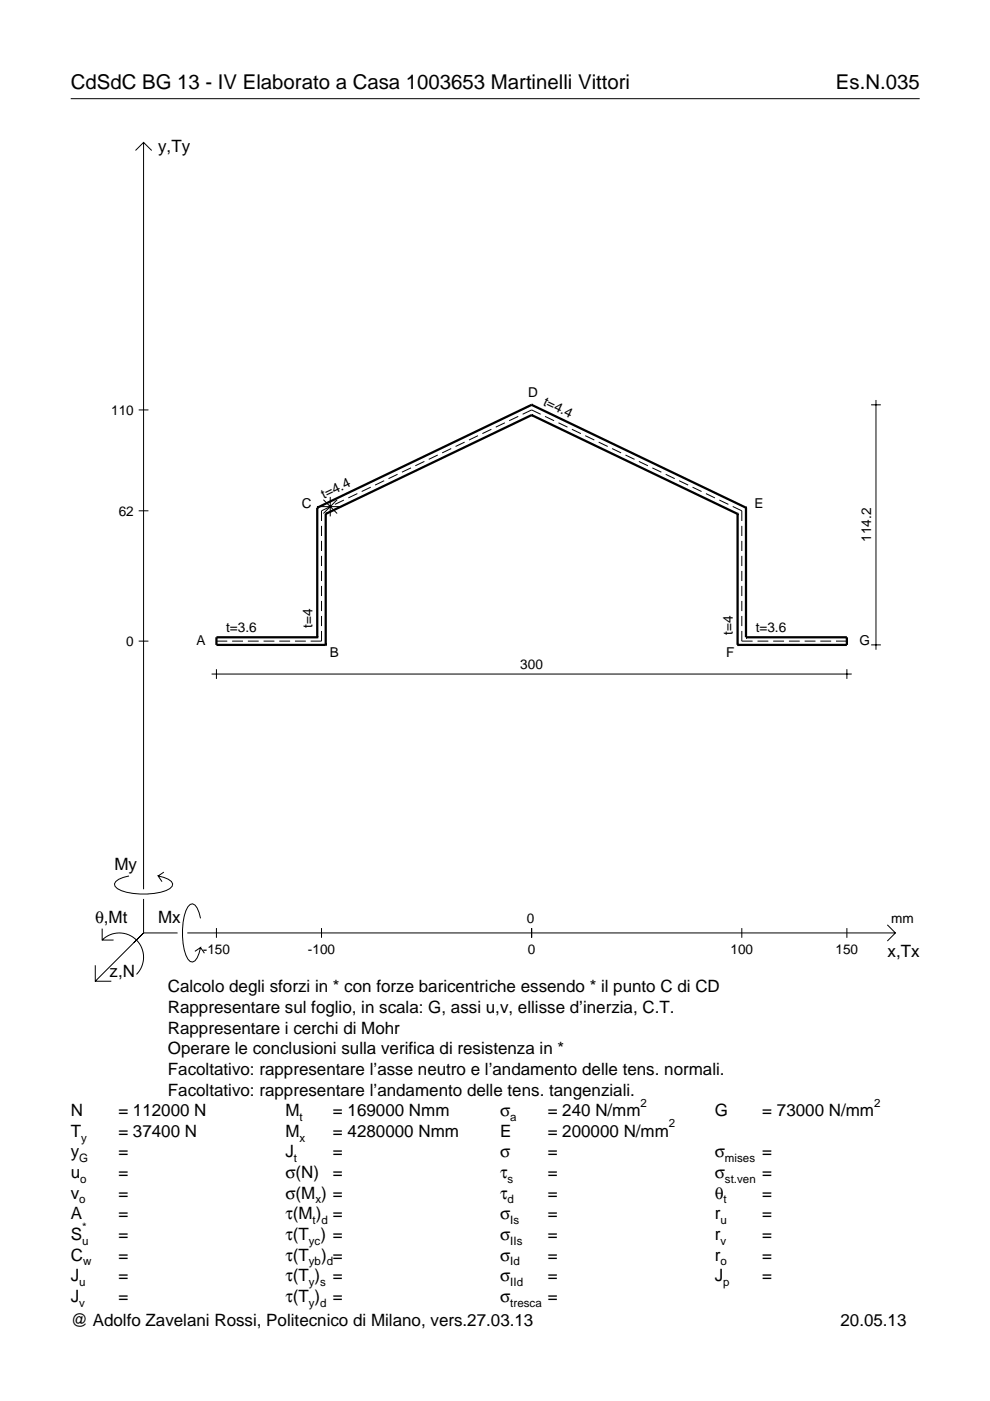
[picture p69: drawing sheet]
<svg xmlns="http://www.w3.org/2000/svg" width="210mm" height="297mm" viewBox="0 0 210 297" stroke-linecap="round" stroke-linejoin="round" font-family="sans-serif">
<defs><g id="words">
<g font-size="4.3">
<text x="15" y="18.9">CdSdC BG 13 - IV Elaborato a Casa 1003653 Martinelli Vittori</text>
<text x="177.2" y="18.9">Es.N.035</text>
</g>
<g font-size="3.6">
<text x="33.5" y="32.3">y,Ty</text>
<text x="24.3" y="184.4">My</text>
<text x="20.1" y="195.7">θ,Mt</text>
<text x="33.5" y="195.7">Mx</text>
<text x="188.2" y="203">x,Tx</text>
<text x="23.2" y="207.1">z,N</text>
<text x="35.6" y="210.4">Calcolo degli sforzi in * con forze baricentriche essendo * il punto C di CD</text>
<text x="35.6" y="214.8">Rappresentare sul foglio, in scala: G, assi u,v, ellisse d’inerzia, C.T.</text>
<text x="35.6" y="219.2">Rappresentare i cerchi di Mohr</text>
<text x="35.6" y="223.5">Operare le conclusioni sulla verifica di resistenza in *</text>
<text x="35.6" y="227.9">Facoltativo: rappresentare l’asse neutro e l’andamento delle tens. normali.</text>
<text x="35.6" y="232.3">Facoltativo: rappresentare l’andamento delle tens. tangenziali.</text>
<text x="15" y="236.7">N</text>
<text x="25.1" y="236.7">= 112000 N</text>
<text x="60.5" y="236.7">M</text>
<text x="70.6" y="236.7">= 169000 Nmm</text>
<text x="106" y="236.7">σ</text>
<text x="116.1" y="236.7">= 240 N/mm</text>
<text x="151.5" y="236.7">G</text>
<text x="161.6" y="236.7">= 73000 N/mm</text>
<text x="15" y="241">T</text>
<text x="15" y="245.4">y</text>
<text x="25.1" y="241">= 37400 N</text>
<text x="25.1" y="245.4">=</text>
<text x="60.5" y="245.4">J</text>
<text x="60.5" y="241">M</text>
<text x="70.6" y="241">= 4280000 Nmm</text>
<text x="70.6" y="245.4">=</text>
<text x="106" y="241">E</text>
<text x="106" y="245.4">σ</text>
<text x="116.1" y="245.4">=</text>
<text x="116.1" y="241">= 200000 N/mm</text>
<text x="151.5" y="245.4">σ</text>
<text x="161.6" y="245.4">=</text>
<text x="15" y="249.8">u</text>
<text x="25.1" y="249.8">=</text>
<text x="60.5" y="249.8">σ(N)</text>
<text x="70.6" y="249.8">=</text>
<text x="106" y="249.8">τ</text>
<text x="116.1" y="249.8">=</text>
<text x="151.5" y="249.8">σ</text>
<text x="161.6" y="249.8">=</text>
<text x="15" y="254.2">v</text>
<text x="25.1" y="254.2">=</text>
<text x="60.5" y="254.2">σ(M ) =</text>
<text x="106" y="254.2">τ</text>
<text x="116.1" y="254.2">=</text>
<text x="151.5" y="254.2">θ</text>
<text x="161.6" y="254.2">=</text>
<text x="15" y="258.5">A</text>
<text x="15" y="262.9">S</text>
<text x="25.1" y="262.9">=</text>
<text x="25.1" y="258.5">=</text>
<text x="60.5" y="258.5">τ(M ) =</text>
<text x="60.5" y="262.9">τ(T ) =</text>
<text x="106" y="258.5">σ</text>
<text x="106" y="262.9">σ</text>
<text x="116.1" y="258.5">=</text>
<text x="116.1" y="262.9">=</text>
<text x="151.5" y="258.5">r</text>
<text x="151.5" y="262.9">r</text>
<text x="161.6" y="258.5">=</text>
<text x="161.6" y="262.9">=</text>
<text x="15" y="267.3">C</text>
<text x="25.1" y="267.3">=</text>
<text x="60.5" y="267.3">τ(T</text>
<text x="68.1" y="267.3">) =</text>
<text x="106" y="267.3">σ</text>
<text x="116.1" y="267.3">=</text>
<text x="151.5" y="267.3">r</text>
<text x="161.6" y="267.3">=</text>
<text x="15" y="271.7">J</text>
<text x="25.1" y="271.7">=</text>
<text x="60.5" y="271.7">τ(T )</text>
<text x="70.6" y="271.7">=</text>
<text x="106" y="271.7">σ</text>
<text x="116.1" y="271.7">=</text>
<text x="151.5" y="271.7">J</text>
<text x="161.6" y="271.7">=</text>
<text x="15" y="281.2">@ Adolfo Zavelani Rossi, Politecnico di Milano, vers.27.03.13</text>
<text x="15" y="276">J</text>
<text x="25.1" y="276">=</text>
<text x="60.5" y="276">τ(T )</text>
<text x="70.6" y="276">=</text>
<text x="106" y="276">σ</text>
<text x="116.1" y="276">=</text>
<text x="178.2" y="281.2">20.05.13</text>
</g>
<g font-size="2.9">
<text x="23.6" y="87.9">110</text>
<text x="112" y="84.1">D</text>
<text x="115" y="85.8" transform="rotate(26 115 85.8)">t=4.4</text>
<text x="64" y="107.8">C</text>
<text x="68.7" y="105.8" transform="rotate(-26 68.7 105.8)">t=4.4</text>
<text x="159.9" y="107.8">E</text>
<text x="25.2" y="109.3">62</text>
<text x="184.7" y="114.9" transform="rotate(-90 184.7 114.9)">114.2</text>
<text x="26.8" y="136.9">0</text>
<text x="41.7" y="136.8">A</text>
<text x="47.9" y="134.1">t=3.6</text>
<text x="66.2" y="133.1" transform="rotate(-90 66.2 133.1)">t=4</text>
<text x="155.4" y="134.7" transform="rotate(-90 155.4 134.7)">t=4</text>
<text x="160.2" y="134.1">t=3.6</text>
<text x="182.3" y="136.8">G</text>
<text x="69.9" y="139.4">B</text>
<text x="110.3" y="141.9">300</text>
<text x="154" y="139.4">F</text>
<text x="111.7" y="195.7">0</text>
<text x="189" y="195.7">mm</text>
<text x="43" y="202.2">-150</text>
<text x="65.3" y="202.2">-100</text>
<text x="111.9" y="202.2">0</text>
<text x="154.9" y="202.2">100</text>
<text x="177.2" y="202.2">150</text>
</g>
<g font-size="2.4">
<text x="63.5" y="237.7">t</text>
<text x="108.2" y="237.7">a</text>
<text x="135.8" y="234.7">2</text>
<text x="141.8" y="239">2</text>
<text x="185.3" y="234.7">2</text>
<text x="17.2" y="242">y</text>
<text x="63.5" y="242">x</text>
<text x="16.8" y="246.4">G</text>
<text x="17" y="250.8">o</text>
<text x="62.3" y="246.4">t</text>
<text x="107.6" y="250.8">s</text>
<text x="153.7" y="246.4">mises</text>
<text x="153.7" y="250.8">st.ven</text>
<text x="16.8" y="255.2">o</text>
<text x="66.9" y="255.2">x</text>
<text x="107.6" y="255.2">d</text>
<text x="153.4" y="255.2">t</text>
<text x="17.4" y="263.9">u</text>
<text x="17.4" y="260.9">*</text>
<text x="65.5" y="263.9">yc</text>
<text x="66.3" y="259.5">t d</text>
<text x="108.2" y="259.5">Is</text>
<text x="108.2" y="263.9">IIs</text>
<text x="152.7" y="259.5">u</text>
<text x="152.7" y="263.9">v</text>
<text x="17.6" y="268.3">w</text>
<text x="65.5" y="268.3">yb d</text>
<text x="108.2" y="268.3">Id</text>
<text x="152.7" y="268.3">o</text>
<text x="16.8" y="272.7">u</text>
<text x="65.5" y="272.7">y s</text>
<text x="108.2" y="272.7">IId</text>
<text x="153.3" y="272.7">p</text>
<text x="16.8" y="277">v</text>
<text x="65.5" y="277">y d</text>
<text x="108.2" y="277">tresca</text>
</g>
</g></defs>
<g fill="none" stroke="#000" stroke-width=".21">
<path d="M15 20.9h180M28.7 31.9l1.7-1.7 1.8 1.7M30.4 30.2v158.3M29.4 86.9h2.1M87.1 99.2l-1.9 .9M90 97.8l-1.9 1M92.8 96.5l-1.9 .9M95.7 95.1l-2 .9M98.5 93.7l-1.9 1M101.3 92.4l-1.9 .9M104.2 91l-1.9 .9M107 89.6l-1.9 1"/>
<path d="M109.9 88.3l-1.9 .9M110.8 87.8l1.9-.9 1.9 .9M115.6 88.3l1.9 .9M118.4 89.6l1.9 1M121.2 91l2 .9M124.1 92.4l1.9 .9M126.9 93.7l1.9 1M129.8 95.1l1.9 .9M132.6 96.5l1.9 .9M135.5 97.8l1.9 1M138.3 99.2l1.9 .9M184.7 85.8h2.1"/>
<path d="M185.7 84.8v53M29.4 108.3h2.1M68 107.4h4.1M68.2 111.5v2.1M68.2 114.7v2.1M68.2 117.9v2.1M68.6 106l2.9 2.9M70 105.4v4.1M70.1 107.4l-1.9 .9v2.2M71.5 106l-2.9 2.9M72.9 106l-1.9 .9M75.8 104.7l-2 .9"/>
<path d="M78.6 103.3l-1.9 .9M81.4 101.9l-1.9 .9M84.3 100.6l-1.9 .9M141.1 100.6l2 .9M144 101.9l1.9 .9M146.8 103.3l1.9 .9M149.7 104.7l1.9 .9M152.5 106l1.9 .9M155.4 107.4l1.9 .9v2.2M157.3 111.5v2.1M157.3 114.7v2.1M157.3 117.9v2.1"/>
<path d="M29.4 135.9h2.1M45.9 135.9h2.3M49.2 135.9h2.3M52.5 135.9h2.3M55.9 135.9h2.3M59.2 135.9h2.3M62.5 135.9h2.3M68.2 133.8v2.1h-2.3M68.2 121v2.2M68.2 124.2v2.2M68.2 127.4v2.2M68.2 130.6v2.1"/>
<path d="M157.3 133.8v2.1h2.3M157.3 121v2.2M157.3 124.2v2.2M157.3 127.4v2.2M157.3 130.6v2.1M160.6 135.9h2.3M163.9 135.9h2.3M167.3 135.9h2.3M170.6 135.9h2.3M173.9 135.9h2.3M177.3 135.9h2.3M184.7 136.7h2.1"/>
<path d="M44.9 142.9h135.7M45.9 141.9v2M179.6 141.9v2M21.7 199.3a5.1 5.1 0 0 1 7.2 0 5.1 5.1 0 0 1 0 7.3M21.7 196.9v2.4h2.4M27.3 185.7a3.6 3.6 0 0 0-3 1.7l.1 .5a5.6 5.6 0 0 0 3.8 1.5 13.4 13.4 0 0 0 7.8-1l.5-.5 .1-.5a3.6 3.6 0 0 0-3.1-1.7l.8 1.2M30.4 190.6v7.2M30.4 197.8l-10.2 10.2M30.4 197.8h7.2M34.7 184.9l-1.2 .8M39.7 197.8h150.1M42.5 194.7a3.6 3.6 0 0 0-1.7-3.1l-.5 .2a5.7 5.7 0 0 0-1.5 3.7 13.3 13.3 0 0 0 1 7.9l.5 .5 .5 .1a3.6 3.6 0 0 0 1.7-3.1l-1.2 .8"/>
<path d="M45.9 196.8v2M68.2 196.8v2M112.7 196.8v2M157.3 196.8v2M179.6 196.8v2M188.1 196.1l1.7 1.7-1.7 1.7M20.2 204.7v3.3h3.4M42.5 200.9l.8 1.2"/>
</g>
<g fill="none" stroke="#000" stroke-width=".48">
<path d="M112.7 88h.1M112.7 85.8h.1M112.7 88l-43.6 21M112.7 85.8l-45.4 21.8M112.7 88l43.7 21M112.7 85.8l45.5 21.8M67.3 107.6h.1M67.3 107.6v27.5M69.1 109h.1M69.1 109v27.7M156.4 109h.1M156.4 109v27.7"/>
<path d="M158.2 107.6h.1M158.2 107.6v27.5M67.3 135.1h.1M67.3 135.1h-21.4v1.6h23.2M69.1 136.7h.1M156.4 136.7h.1M158.2 135.1h.1M158.2 135.1h21.4v1.6h-23.2"/>
</g>
<use href="#words"/>
</svg>
